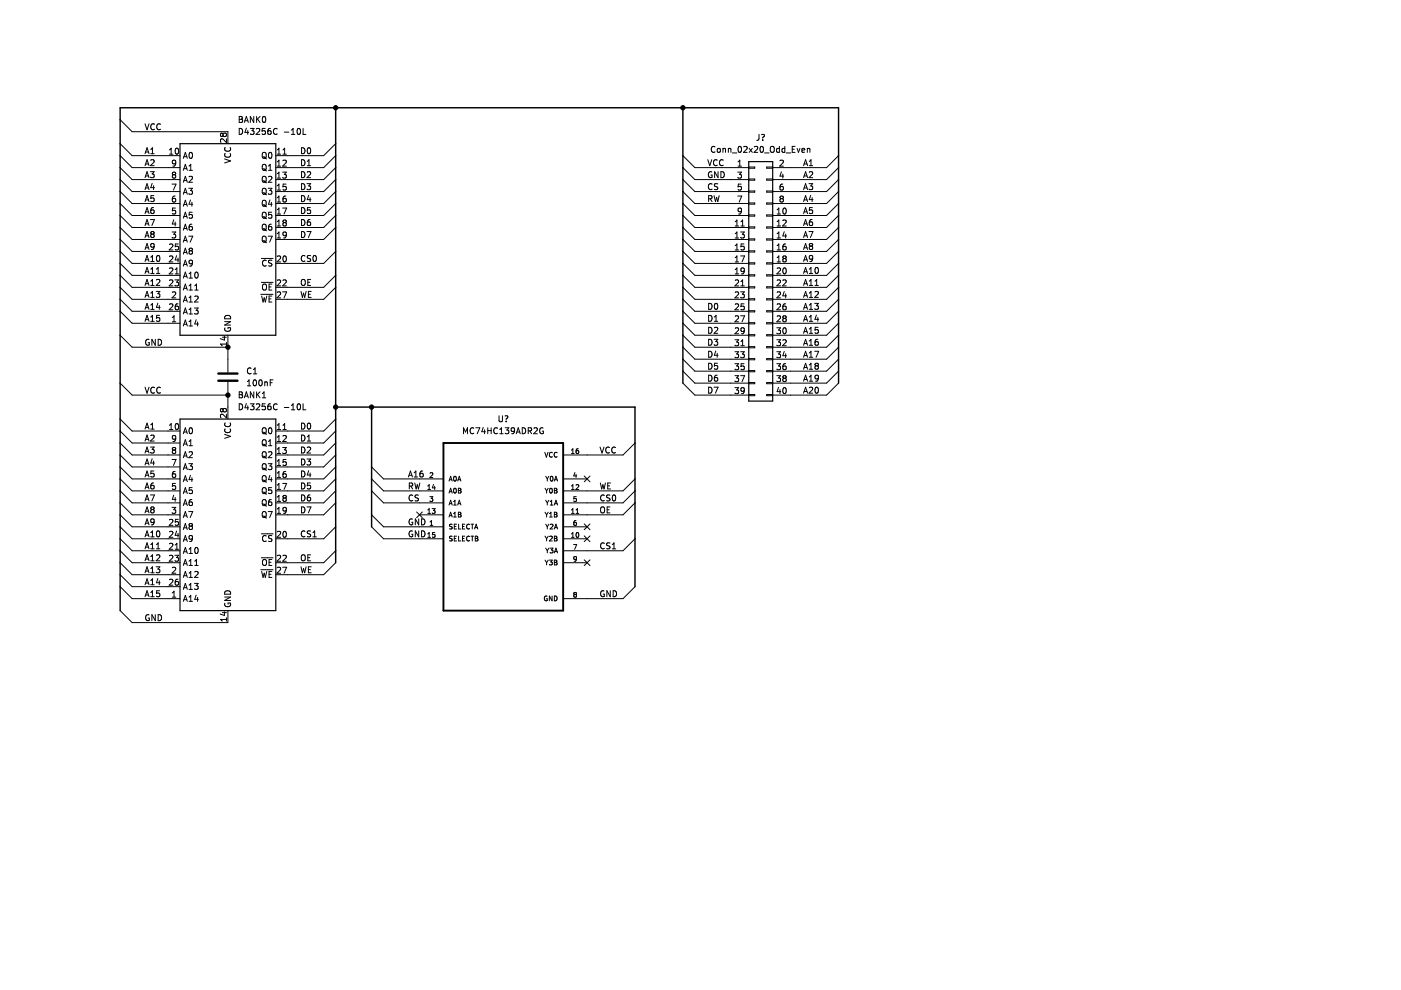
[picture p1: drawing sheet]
<svg xmlns="http://www.w3.org/2000/svg" width="297mm" height="210mm" viewBox="0 0 297 210" stroke-linecap="round" stroke-linejoin="round" font-family="sans-serif">
<path d="M.1 0h297v209.9h-297z" fill-rule="evenodd" fill="#fff" stroke="#fff" stroke-width=".21"/>
<path d="M46.3 79.2h4.1M46.3 80.7h4.1" fill="none" stroke="#000" stroke-width=".51"/>
<g fill="none" stroke="#000" stroke-width=".21">
<path d="M25.5 25.4l2.5 2.5h20.3v2.6M25.5 30.5l2.5 2.5h10.2M25.5 33l2.5 2.5h10.2M25.5 35.5l2.5 2.6h10.2M25.5 38.1l2.5 2.5h10.2M30.8 26.2l.4 1.3 .4-1.3M30.8 32.6l.4-1.3 .4 1.3M30.8 37.7l.4-1.3 .4 1.3M30.8 35.1l.4-1.2 .4 1.2M30.9 37.3h.6M30.9 39.8h.6M30.9 34.8h.6"/>
<path d="M30.9 32.2h.6M31.9 36.4h.8l-.4 .5 .3 .1v.5l-.2 .2-.5-.2M32 31.7l.3-.4v1.3M32 34l.4-.1 .3 .3-.8 .9h.8M32 32.6h.7M32.3 38.9l-.3 .9h.7M32.6 39.4v.8M32.7 26.4a.56 .56 0 0 0-.7 .5 .56 .56 0 0 0 .7 .5M34 26.4a.56 .56 0 0 0-.8 .5 .56 .56 0 0 0 .8 .5M35.9 32.7h.8M35.9 31.8l.4-.4v1.3M36.5 39h.8l-.5 1.3"/>
<path d="M36.8 37l-.3-.2 .3-.3 .3 .1 .2 .1-.3 .3M36.8 37l-.3 .3v.2l.3 .3 .3-.1 .2-.2v-.2l-.3-.3M36.8 37h.2M37.3 31.5l.1-.1a.68 .68 0 0 1 .5 .7 .68 .68 0 0 1-.5 .6l-.3-.5zM37.3 34.5l-.3 .2h-.3l-.1-.6 .4-.1 .3 .2-.1 .7-.2 .3h-.3M38.9 33.6l.4-1.3 .4 1.3M38.9 38.7l.4-1.3 .4 1.3M38.9 36.1l.4-1.3 .4 1.3M39 33.2h.6M39 38.3h.6M39 35.8h.6M40 39.9h.8l-.4 .5 .3 .1v.6l-.1 .1-.6-.1"/>
<path d="M40.1 35.2l.3-.4v1.3M40.1 37.5l.5-.1 .2 .3-.8 1h.8M40.1 36.1h.7M40.2 32.4l.2-.1a.68 .68 0 0 1 .4 .6 .68 .68 0 0 1-.4 .7l-.3-.5zM47.3 28.5l.2-.3h.3l.2 .3v.2l-.2 .3-.4-.1-.1-.2M47.3 28.5l-.3-.3-.3 .3v.2l.3 .3 .3-.3M47.3 28.5v.2M47.6 33.7l1.3 .4-1.3 .5M47.7 31.3a.56 .56 0 0 0 .6 .8 .56 .56 0 0 0 .5-.8M47.7 32.6a.56 .56 0 0 0 .6 .8 .56 .56 0 0 0 .5-.8M48 29.4v.8l-.9-.8-.4 .3 .2 .5M50.7 24.7h.4l.3 .2-.3 .4 .3 .1v.3l-.2 .3h-.5z"/>
<path d="M50.7 25.3h.4M50.7 27.2a.64 .64 0 0 1 .8 .7 .64 .64 0 0 1-.8 .6zM51.8 26l.4-1.3 .5 1.3M51.9 25.6h.6M52.2 27.2l-.3 .9h.8M52.5 27.7v.8M53.1 27.2h.8l-.5 .5 .4 .1v.6l-.2 .1-.5-.1M53.8 24.7v1.3l-.7-1.3v1.3M54.3 27.3l.5-.1 .3 .4-.8 .9h.8M54.4 24.7v1.3M54.6 25.2l.5 .8M55.1 24.7l-.7 .7"/>
<path d="M55.7 32.5l.2-.2a.43 .43 0 0 1 .5 .4v.5a.42 .42 0 0 1-.4 .4 .42 .42 0 0 1-.4-.4zM55.7 35l.2-.2a.43 .43 0 0 1 .5 .5v.4a.42 .42 0 0 1-.4 .4 .42 .42 0 0 1-.4-.4zM55.7 37.6l.2-.2a.43 .43 0 0 1 .5 .4v.4a.42 .42 0 0 1-.4 .5 .42 .42 0 0 1-.4-.5zM55.7 24.8l.2-.1a.68 .68 0 0 1 .5 .6 .68 .68 0 0 1-.5 .7l-.3-.5zM55.8 33.3l.7 .4M55.8 35.8l.7 .4M55.8 38.4l.7 .4M56.2 27.2h-.6v.6h.6v.6l-.2 .1-.4-.1M56.9 39.9h.7l-.4 .5 .4 .1v.6l-.2 .1-.5-.1M56.9 35.2l.4-.4v1.3M56.9 37.5l.5-.1 .2 .3-.7 1h.7M56.9 36.1h.7"/>
<path d="M57 32.4l.2-.1a.68 .68 0 0 1 .5 .6 .68 .68 0 0 1-.5 .7l-.3-.5zM57.4 27.2l-.4 .1-.2 .2v.8l.2 .2 .4-.1v-.6l-.4-.1-.2 .3M58.8 27.3a.56 .56 0 0 0-.8 .6 .56 .56 0 0 0 .8 .5M58.8 32.7h.7M58.8 31.8l.3-.4v1.3M58.8 34.3l.3-.3v1.2M58.8 36.9l.3-.4v1.3M58.8 39.4l.3-.4v1.3M58.8 35.2h.7M58.8 37.8h.7M59.9 36.5h.8l-.4 .5 .4 .1v.5l-.2 .2-.6-.2M60 34.1l.5-.1 .2 .3-.8 .9h.8"/>
<path d="M60 32.7h.7M60 31.8l.3-.4v1.3M60.3 28h.9M60.7 39h-.7v.6h.6l.1 .6-.2 .1-.5-.1M61.8 27.6l.3-.4v1.3M61.8 28.5h.7M63.1 27.3l.2-.1a.68 .68 0 0 1 .4 .7 .68 .68 0 0 1-.4 .6l-.3-.5zM63.9 36.4a.64 .64 0 0 1 .8 .6 .64 .64 0 0 1-.8 .7zM63.9 31.3a.64 .64 0 0 1 .8 .7 .64 .64 0 0 1-.8 .6zM63.9 33.9a.64 .64 0 0 1 .8 .6 .64 .64 0 0 1-.8 .6zM63.9 38.9a.64 .64 0 0 1 .8 .7 .64 .64 0 0 1-.8 .6zM64.3 27.2v1.3h.6"/>
<path d="M65.1 38.9h.8l-.5 .5 .4 .1v.6l-.2 .1-.5-.1M65.1 36.5l.5-.1 .3 .4-.8 .9h.8M65.1 34.2l.4-.3v1.2M65.1 35.1h.8M65.3 31.4l.1-.1a.68 .68 0 0 1 .5 .7 .68 .68 0 0 1-.5 .6l-.3-.5zM71.2 30.5l-2.6 2.5h-10.1M71.2 33l-2.6 2.5h-10.1M71.2 35.5l-2.6 2.6h-10.1M71.2 38.1l-2.6 2.5h-10.1M144.8 33l2.5 2.5h11.4M144.8 35.5l2.5 2.6h11.4M144.8 38.1l2.5 2.5h11.4"/>
<path d="M150.1 33.9l.4 1.2 .4-1.2M150.9 36.5a.58 .58 0 0 0-.7 .5 .58 .58 0 0 0 .8 .5v-.4h-.3M151 39.1a.56 .56 0 0 0-.8 .5 .56 .56 0 0 0 .8 .5M151.6 31.2a.56 .56 0 0 0-.8 .5 .56 .56 0 0 0 .8 .5M152.1 34a.56 .56 0 0 0-.8 .5 .56 .56 0 0 0 .8 .5M152.2 39l-.7 .1v.3l.6 .3 .1 .3-.3 .2-.4-.1M152.2 31.5h.3l.2 .2v.4l-.2 .2-.4-.2zM152.2 36.4v1.3l-.7-1.3v1.3M152.8 36.4a.64 .64 0 0 1 .8 .6 .64 .64 0 0 1-.8 .7zM153.3 31.6l.5-.1v.8M153.3 31.5v.8M153.3 34a.56 .56 0 0 0-.8 .5 .56 .56 0 0 0 .8 .5"/>
<path d="M154.4 31.6l.5-.1 .1 .8M154.4 31.5v.8M155.3 32.4h.9M156.4 36.5h.8l-.4 .5 .3 .1v.5l-.1 .2-.6-.2M156.5 35.2h.7M156.5 34.3l.3-.3v1.2M156.6 31.2l.2-.2a.68 .68 0 0 1 .4 .7 .68 .68 0 0 1-.4 .6l-.3-.5zM157.1 39h-.6v.6h.6v.6l-.1 .1-.5-.1M157.7 31.2l.5-.2 .2 .4-.8 .9h.8M158.7 35.4h1.3v.3h-1.3zM158.7 38h1.3v.2h-1.3zM158.8 31.5l.7 .8"/>
<path d="M159.5 31.5l-.7 .8M159.9 31.2l.5-.2 .3 .4-.8 .9h.8M160.9 28.5v1.1l-.5 .2M161.3 31.2l.1-.2a.68 .68 0 0 1 .5 .7 .68 .68 0 0 1-.5 .6l-.3-.5zM161.5 28.6l.4-.1a.43 .43 0 0 1-.2 .7v.1M161.7 29.6v.2M162.1 32.4h1M162.6 38h1.2v.2h-1.2zM162.6 35.4h1.2v.3h-1.2zM163.4 31.2l.2-.2a.43 .43 0 0 1 .6 .5v.4a.42 .42 0 0 1-.5 .4 .42 .42 0 0 1-.4-.4zM165.2 31.5h-.3l-.3 .2 .2 .5h.4M165.2 31v1.3"/>
<path d="M165.4 34.1l.5-.1 .2 .3-.8 .9h.8M165.7 36.4l-.3 .9h.8M166 39l-.4 .1-.2 .2v.8l.2 .2 .4-.1v-.6l-.4-.1-.2 .3M166 36.9v.9M166.4 31.5h-.4l-.2 .2 .1 .5h.5M166.4 31v1.3M166.7 32.4h1M168 31.6h.4M168.6 31h-.6v1.3h.6M169 31.5l.3 .8 .3-.8M170 31.9l.6-.1v-.3h-.4l-.2 .1 .1 .6h.5M170.4 37.7l.4-1.3 .4 1.3"/>
<path d="M170.4 35.1l.4-1.2 .4 1.2M170.5 37.3h.6M170.5 39.8h.6M170.5 34.8h.6M171.2 31.6l.5-.1v.8M171.2 31.5v.8M171.5 38.9h.8l-.4 .5 .3 .1v.6l-.1 .1-.6-.1M171.6 34.2l.3-.3v1.2M171.6 36.5l.5-.1 .2 .4-.8 .9h.8M171.6 35.1h.7M177.8 33l-2.6 2.5h-11.4M177.8 35.5l-2.6 2.6h-11.4"/>
<path d="M177.8 38.1l-2.6 2.5h-11.4M25.5 50.8l2.5 2.5h10.2M25.5 40.6l2.5 2.6h10.2M25.5 43.2l2.5 2.5h10.2M25.5 45.7l2.5 2.5h10.2M25.5 48.2l2.5 2.6h10.2M25.5 53.3l2.5 2.5h10.2M25.5 55.8l2.5 2.6h10.2M25.5 58.4l2.5 2.5h10.2M30.8 58l.4-1.3 .4 1.3M30.8 55.4l.4-1.2 .4 1.2M30.8 52.9l.4-1.3 .4 1.3"/>
<path d="M30.8 50.4l.4-1.3 .4 1.3M30.8 47.8l.4-1.2 .4 1.2M30.8 45.3l.4-1.3 .4 1.3M30.8 42.7l.4-1.2 .4 1.2M30.8 40.2l.4-1.3 .4 1.3M30.9 50h.6M30.9 42.4h.6M30.9 57.6h.6M30.9 55.1h.6M30.9 52.5h.6M30.9 47.5h.6M30.9 44.9h.6"/>
<path d="M31.9 46.6h.8l-.5 1.2M32 54.5l.3-.3v1.2M32 57.1l.3-.4v1.3M32 59.6l.3-.4v1.3M32 58h.7M32 55.4h.7M32.2 49.6l-.2-.2 .2-.3h.2l.3 .2-.3 .3M32.2 49.6l-.2 .3v.2l.2 .3 .4-.1 .1-.2-.1-.3-.2-.2M32.2 49.6h.2M32.6 44l-.4 .1-.2 .2v.7l.2 .3 .4-.1v-.6l-.4-.1-.2 .2M32.6 41.5h-.6v.6l.6-.1v.6l-.2 .1-.4-.1M32.7 52.2l-.3 .2h-.3l-.1-.6 .4-.2 .3 .3-.1 .7-.2 .2-.3 .1"/>
<path d="M33.2 57.1l.3-.4v1.3M33.2 59.4l.5-.2 .2 .4-.8 .9h.8M33.2 58h.7M33.3 54.3l.2-.1a.68 .68 0 0 1 .4 .6 .68 .68 0 0 1-.4 .6l-.3-.4zM35.9 54.4l.5-.1 .3 .3-.8 .9h.8M35.9 56.9l.5-.1 .3 .4-.8 .9h.8M35.9 51.8l.5-.1 .3 .4-.8 .9h.8M35.9 59.5l.5-.2 .3 .4-.8 .9h.8M36.5 49.2h.8l-.5 .5 .4 .1v.5l-.2 .2-.5-.2M36.8 46.6l-.3 .9h.8M37.1 59.3h.8l-.5 .5 .4 .1v.6l-.2 .1-.5-.1M37.1 41.6h-.3l-.2 .3-.1 .7 .3 .2 .4-.1-.1-.6h-.3l-.3 .2"/>
<path d="M37.1 47.1v.8M37.1 58.1h.8M37.1 57.2l.4-.4v1.3M37.2 44.1h-.6l-.1 .6h.6l.1 .6-.2 .1-.5-.1M37.4 54.2l-.3 .9h.8M37.7 54.7v.8M37.8 51.7h-.6l-.1 .6h.6l.1 .6-.2 .1-.5-.1M38.9 46.3l.4-1.3 .4 1.3M38.9 59l.4-1.3 .4 1.3M38.9 56.4l.4-1.2 .4 1.2M38.9 53.9l.4-1.3 .4 1.3M38.9 51.3l.4-1.2 .4 1.2"/>
<path d="M38.9 48.8l.4-1.3 .4 1.3M38.9 43.7l.4-1.2 .4 1.2M38.9 41.2l.4-1.3 .4 1.3M39 58.6h.6M39 56.1h.6M39 53.5h.6M39 51h.6M39 48.4h.6M39 45.9h.6M39 43.4h.6M39 40.8h.6M40 50.1h.9l-.6 1.2"/>
<path d="M40.1 58.1l.3-.4v1.3M40.1 59h.7M40.3 53.2l-.2-.3 .2-.3h.3l.2 .3-.2 .3M40.3 53.2l-.2 .2v.2l.2 .3h.3l.2-.3-.1-.3-.1-.1M40.3 53.2h.3M40.4 42.4l-.3 .9h.8M40.7 47.5l-.4 .1-.2 .2v.8l.2 .2 .4-.1v-.6l-.4-.1-.2 .3M40.7 42.9v.8M40.7 45h-.6v.6l.6-.1v.6l-.1 .2-.5-.2M40.8 55.7l-.2 .2h-.4l-.1-.6 .5-.1 .2 .2-.1 .7-.1 .3h-.4M41.4 57.8l.2-.1a.68 .68 0 0 1 .4 .6 .68 .68 0 0 1-.4 .7l-.3-.5zM55.4 54.8h2.5"/>
<path d="M55.4 59.9h2.5M55.7 40.1l.2-.2a.43 .43 0 0 1 .5 .4v.5a.42 .42 0 0 1-.4 .4 .42 .42 0 0 1-.4-.4zM55.7 42.6l.2-.1a.43 .43 0 0 1 .5 .4v.4a.42 .42 0 0 1-.4 .4 .42 .42 0 0 1-.4-.4zM55.7 45.2l.2-.2a.43 .43 0 0 1 .5 .4v.4a.42 .42 0 0 1-.4 .5 .42 .42 0 0 1-.4-.5zM55.7 47.7l.2-.2a.43 .43 0 0 1 .5 .5v.4a.42 .42 0 0 1-.4 .4 .42 .42 0 0 1-.4-.4zM55.7 50.3l.2-.2a.43 .43 0 0 1 .5 .4v.4a.42 .42 0 0 1-.4 .5 .42 .42 0 0 1-.4-.5zM55.8 40.9l.7 .4M55.8 43.4l.7 .5M55.8 46l.7 .4M55.8 48.5l.7 .4M55.8 51l.7 .5M56.4 55.3a.56 .56 0 0 0-.8 .5 .56 .56 0 0 0 .8 .5"/>
<path d="M56.9 50.1h.8l-.5 1.2M57.2 42.4l-.3 .9h.8M57.5 47.5l-.3 .1-.2 .2-.1 .8 .3 .2 .4-.1-.1-.6-.3-.1-.3 .3M57.5 42.9v.8M57.6 45h-.6l-.1 .6 .6-.1 .1 .6-.2 .2-.5-.2M57.6 55.2h-.4l-.3 .2 .1 .3 .6 .2v.4l-.7 .1M58.8 41.9l.3-.3v1.2M58.8 44.5l.3-.4v1.3M58.8 47l.3-.4v1.3M58.8 49.6l.3-.4v1.3M58.8 40.3h.7M58.8 42.8h.7"/>
<path d="M58.8 45.4h.7M58.8 47.9h.7M58.8 50.5h.7M58.8 54.4l.5-.1 .2 .3-.8 .9h.8M58.8 59.5l.5-.2 .2 .4-.8 .9h.8M59.9 44.1h.9l-.6 1.3M60 59.5l.5-.2 .2 .4-.8 .9h.8M60.1 54.4l.2-.1a.68 .68 0 0 1 .4 .6 .68 .68 0 0 1-.4 .6l-.3-.4zM60.2 47.2l-.2-.2 .2-.4h.3l.2 .3-.2 .3M60.2 47.2l-.2 .2v.4l.2 .1h.3l.2-.2v-.4l-.2-.1M60.2 47.2h.3M60.6 41.6h-.4l-.2 .3v.7l.2 .2 .5-.1-.1-.6h-.4l-.2 .2"/>
<path d="M60.7 49.7l-.2 .3-.4-.1-.1-.6 .5-.1 .2 .2v.8l-.2 .2-.4 .1M63.9 41.5a.64 .64 0 0 1 .8 .6 .64 .64 0 0 1-.8 .6zM63.9 46.6a.64 .64 0 0 1 .8 .6 .64 .64 0 0 1-.8 .6zM63.9 59.4l.3-.2a.43 .43 0 0 1 .5 .5v.4a.42 .42 0 0 1-.4 .4 .42 .42 0 0 1-.4-.4zM63.9 49.1a.64 .64 0 0 1 .8 .6 .64 .64 0 0 1-.8 .7zM63.9 44a.64 .64 0 0 1 .8 .6 .64 .64 0 0 1-.8 .7zM64.7 54.3a.56 .56 0 0 0-.8 .5 .56 .56 0 0 0 .8 .5M65.1 49.1h.8l-.5 1.3M65.3 59.9h.4M65.4 41.4l-.3 .9h.8M65.7 46.6h-.3l-.2 .3-.1 .7 .3 .2 .4-.1-.1-.6-.3-.1-.3 .3M65.7 41.9v.8"/>
<path d="M65.8 44h-.6l-.1 .6h.6l.1 .6-.2 .1-.5-.1M65.9 54.2l-.7 .1v.4l.5 .2 .2 .3-.3 .2h-.5M65.9 59.2h-.6v1.3h.6M66.5 54.3l.2-.1a.68 .68 0 0 1 .4 .6 .68 .68 0 0 1-.4 .6l-.3-.4zM71.2 40.6l-2.6 2.6h-10.1M71.2 43.2l-2.6 2.5h-10.1M71.2 45.7l-2.6 2.5h-10.1M71.2 48.2l-2.6 2.6h-10.1M71.2 53.3l-2.6 2.5h-10.1M71.2 58.4l-2.6 2.5h-10.1M144.8 40.6l2.5 2.6h11.4M144.8 43.2l2.5 2.5h11.4"/>
<path d="M144.8 45.7l2.5 2.5h11.4M144.8 48.2l2.5 2.6h11.4M144.8 53.3l2.5 2.5h11.4M144.8 55.8l2.5 2.6h11.4M144.8 58.4l2.5 2.5h11.4M144.8 50.8l2.5 2.5h11.4M150.2 42.1h.6l.1-.5-.7-.1v1.2M150.5 42.1l.5 .6M151.4 41.5l.3 1.2 .2-.9 .3 .9 .3-1.2M155.9 47.9h.7M155.9 50.5h.7M155.9 55.5h.7"/>
<path d="M155.9 58.1h.7M155.9 59.5l.5-.2 .2 .4-.8 .9h.8M155.9 53h.7M155.9 47l.3-.4v1.3M155.9 49.6l.3-.4v1.3M155.9 52.1l.3-.4v1.3M155.9 54.6l.3-.3v1.2M155.9 57.2l.3-.4v1.3M156.4 41.6h.9l-.6 1.2M157 49.2h.8l-.4 .5 .4 .1v.5l-.2 .2-.6-.2M157 54.3h.9l-.6 1.2M157.1 47.9h.7"/>
<path d="M157.1 47l.3-.4v1.3M157.1 59.7l.3-.4v1.3M157.2 44.7l-.2 .2-.4-.1-.1-.6 .5-.1 .2 .3-.1 .7-.1 .2-.4 .1M157.8 51.7h-.7v.6h.6l.1 .6-.2 .1-.5-.1M157.8 57.3l-.2 .3-.4-.1-.1-.6 .5-.1 .2 .2v.8l-.2 .2-.4 .1M158.7 43h1.3v.3h-1.3zM158.7 53.2h1.3v.2h-1.3zM158.7 40.5h1.3v.2h-1.3zM158.7 45.6h1.3v.2h-1.3zM158.7 48.1h1.3v.3h-1.3zM158.7 50.6h1.3v.3h-1.3zM158.7 55.7h1.3v.3h-1.3z"/>
<path d="M158.7 58.3h1.3v.2h-1.3zM162.6 43h1.2v.3h-1.2zM162.6 53.2h1.2v.2h-1.2zM162.6 58.3h1.2v.2h-1.2zM162.6 55.7h1.2v.3h-1.2zM162.6 50.6h1.2v.3h-1.2zM162.6 48.1h1.2v.3h-1.2zM162.6 45.6h1.2v.2h-1.2zM162.6 40.5h1.2v.2h-1.2zM164.8 45.4h.7M164.8 47.9h.7M164.8 50.5h.7"/>
<path d="M164.8 55.5h.7M164.8 56.9l.4-.1 .3 .4-.8 .9h.8M164.8 59.5l.4-.2 .3 .4-.8 .9h.8M164.8 53h.7M164.8 44.5l.3-.4v1.3M164.8 47l.3-.4v1.3M164.8 49.6l.3-.4v1.3M164.8 52.1l.3-.4v1.3M164.8 54.6l.3-.3v1.2M165.6 42.1l-.2 .3v.2l.2 .2h.3l.2-.2-.1-.4-.1-.1M165.6 42.1l-.2-.2 .2-.3h.3l.2 .2-.2 .3M165.6 42.1h.3"/>
<path d="M166 46.8l.5-.2 .2 .4-.8 .9h.8M166 59.5l.5-.2 .2 .4-.8 .9h.8M166.1 44.2l.2-.1a.68 .68 0 0 1 .4 .6 .68 .68 0 0 1-.4 .7l-.3-.5zM166.1 56.9l.2-.1a.68 .68 0 0 1 .4 .6 .68 .68 0 0 1-.4 .7l-.3-.5zM166.2 54.8h.3M166.2 54.8l-.2-.2 .2-.3h.3l.2 .2-.2 .3M166.2 54.8l-.2 .3v.3l.2 .1h.3l.2-.2-.1-.4-.1-.1M166.3 49.1l-.3 .9h.8M166.6 51.7l-.4 .1-.2 .2v.8l.2 .2 .4-.1v-.6l-.4-.1-.2 .3M166.6 49.6v.9M170.4 42.7l.4-1.2 .4 1.2M170.4 40.2l.4-1.3 .4 1.3"/>
<path d="M170.4 58l.4-1.3 .4 1.3M170.4 55.4l.4-1.2 .4 1.2M170.4 52.9l.4-1.3 .4 1.3M170.4 50.4l.4-1.3 .4 1.3M170.4 47.8l.4-1.2 .4 1.2M170.4 45.3l.4-1.3 .4 1.3M170.5 50h.6M170.5 42.4h.6M170.5 57.6h.6M170.5 55.1h.6M170.5 52.5h.6M170.5 47.5h.6"/>
<path d="M170.5 44.9h.6M171.5 49.1h.9l-.6 1.3M171.6 57.1l.3-.4v1.3M171.6 59.6l.3-.4v1.3M171.6 58h.7M171.8 52.2l-.2 .2v.3l.2 .2h.3l.2-.2-.1-.4-.1-.1M171.8 52.2l-.2-.3 .2-.3h.3l.2 .3-.2 .3M171.8 52.2h.3M171.9 41.4l-.3 .9h.8M172.2 46.6h-.4l-.2 .3v.7l.2 .2 .4-.1v-.6l-.4-.1-.2 .3M172.2 41.9v.8M172.2 44h-.6v.6h.6v.6l-.1 .1-.5-.1"/>
<path d="M172.3 54.7l-.2 .3-.4-.1-.1-.6 .5-.1 .2 .2-.1 .7-.1 .3h-.4M172.8 59.6l.4-.4v1.3M172.9 56.8l.2-.1a.68 .68 0 0 1 .4 .6 .68 .68 0 0 1-.4 .7l-.3-.5zM177.8 40.6l-2.6 2.6h-11.4M177.8 43.2l-2.6 2.5h-11.4M177.8 45.7l-2.6 2.5h-11.4M177.8 48.2l-2.6 2.6h-11.4M177.8 53.3l-2.6 2.5h-11.4M177.8 55.8l-2.6 2.6h-11.4M177.8 58.4l-2.6 2.5h-11.4M177.8 50.8l-2.6 2.5h-11.4M25.5 66l2.5 2.5h10.2"/>
<path d="M25.5 60.9l2.5 2.6h10.2M25.5 63.5l2.5 2.5h10.2M25.5 71.1l2.5 2.5h20.3M30.8 68.1l.4-1.2 .4 1.2M30.8 65.6l.4-1.3 .4 1.3M30.8 63.1l.4-1.3 .4 1.3M30.8 60.5l.4-1.3 .4 1.3M30.9 62.7h.6M30.9 67.8h.6M30.9 65.2h.6M30.9 60.2h.6M31.6 72a.58 .58 0 0 0-.7 .6 .58 .58 0 0 0 .8 .5v-.4h-.3"/>
<path d="M32 67.2l.3-.3v1.2M32 62.1l.3-.3v1.3M32 64.7l.3-.4v1.3M32 68.1h.7M32 65.6h.7M32 63.1h.7M32 60.5h.7M32.9 71.9v1.3l-.7-1.3v1.3M33.1 61.8h.8l-.4 .5 .3 .1v.5l-.1 .2-.6-.2M33.5 64.3l-.3 .9h.8M33.5 71.9a.64 .64 0 0 1 .8 .7 .64 .64 0 0 1-.8 .6zM33.8 64.7v.9"/>
<path d="M33.8 66.9h-.6v.6l.6-.1v.6l-.1 .1-.5-.1M35.9 64.5l.5-.1 .3 .4-.8 .9h.8M36.5 68.2h.8M36.5 67.3l.4-.3v1.2M36.5 62l.5-.1 .3 .3-.8 .9h.8M37.7 64.4l-.3 .1-.2 .2-.1 .7 .3 .3 .4-.1-.1-.6-.3-.1-.3 .2M38.9 69.1l.4-1.3 .4 1.3M38.9 64l.4-1.2 .4 1.2M38.9 61.5l.4-1.3 .4 1.3M38.9 66.6l.4-1.3 .4 1.3M39 68.8h.6M39 63.7h.6"/>
<path d="M39 61.1h.6M39 66.2h.6M40.1 69.1h.7M40.1 60.6l.3-.4v1.3M40.1 63.1l.3-.3v1.2M40.1 65.7l.3-.4v1.3M40.1 68.2l.3-.4v1.3M40.1 64h.7M40.1 61.5h.7M40.1 66.6h.7M41.2 65.3h.8l-.4 .5 .4 .1v.6l-.2 .1-.6-.1M41.3 62.9l.5-.1 .2 .3-.8 .9h.8"/>
<path d="M41.3 61.5h.7M41.3 60.6l.4-.4v1.3M41.6 67.8l-.3 .9h.8M41.9 68.3v.8M47.2 71.5h.8M47.6 71.3v.8l-.9-.3M47.6 68.2h1.3l-1.3 .7h1.3M47.7 69.5a.58 .58 0 0 0 .6 .8 .58 .58 0 0 0 .5-.8h-.4v.2M47.8 67a.66 .66 0 0 1 .8-.1 .66 .66 0 0 1 .3 .7h-1.3zM48 72.6v.7M48 73h-1.3l.4 .3M48.3 71.1v7.8"/>
<path d="M53.2 78.1a.56 .56 0 0 0-.8 .5 .56 .56 0 0 0 .8 .5M53.7 79.3h.7M53.7 78.4l.4-.4v1.3M55.3 62.4h2.6M55.5 62.8l.3 1.2 .2-.9 .3 .9 .3-1.2M55.7 60.4l.3-.2a.43 .43 0 0 1 .5 .5v.4a.42 .42 0 0 1-.4 .4 .42 .42 0 0 1-.4-.4zM57 60.8h.5M57 63.4h.5M57.6 62.8h-.6v1.2h.6M57.6 60.2h-.6v1.3h.6M58.8 62l.5-.1 .2 .3-.8 .9h.8M59.9 61.9h.9l-.6 1.2"/>
<path d="M63.8 61.8l.3 1.3 .3-1 .2 1 .3-1.3M65.4 62.4h.4M66 61.8h-.6v1.3h.6M71.2 60.9l-2.6 2.6h-10.1M144.8 66l2.5 2.5h11.4M144.8 60.9l2.5 2.6h11.4M144.8 63.5l2.5 2.5h11.4M144.8 68.5l2.5 2.6h11.4M144.8 71.1l2.5 2.5h11.4M144.8 73.6l2.5 2.6h11.4M144.8 76.2l2.5 2.5h11.4M144.8 78.7l2.5 2.5h11.4"/>
<path d="M150.2 69.4a.64 .64 0 0 1 .8 .6 .64 .64 0 0 1-.8 .7zM150.2 74.5a.64 .64 0 0 1 .8 .6 .64 .64 0 0 1-.8 .6zM150.2 64.3a.64 .64 0 0 1 .8 .7 .64 .64 0 0 1-.8 .6zM150.2 66.9a.64 .64 0 0 1 .8 .6 .64 .64 0 0 1-.8 .6zM150.2 71.9a.64 .64 0 0 1 .8 .7 .64 .64 0 0 1-.8 .6zM150.2 77a.64 .64 0 0 1 .8 .7 .64 .64 0 0 1-.8 .6zM150.2 79.6a.64 .64 0 0 1 .8 .6 .64 .64 0 0 1-.8 .6zM151.4 71.9h.8l-.4 .5 .3 .1v.6l-.2 .1-.5-.1M151.5 69.5l.4-.1 .3 .4-.8 .9h.8M151.5 67.2l.3-.3v1.2M151.5 68.1h.7M151.6 64.4l.2-.1a.68 .68 0 0 1 .4 .7 .68 .68 0 0 1-.4 .6l-.3-.5z"/>
<path d="M151.8 74.4l-.3 .9h.7M152.1 79.6h-.4l-.2 .3v.7l.2 .2 .4-.1v-.6l-.4-.1-.2 .3M152.1 74.9v.8M152.1 77h-.6v.6h.6v.6l-.2 .1-.4-.1M155.8 79.7h.8l-.4 .4 .3 .2v.5l-.1 .1-.6-.1M155.8 74.6h.8l-.4 .5 .3 .1v.5l-.1 .1-.6-.1M155.8 72h.8l-.4 .5 .3 .1v.6l-.1 .1-.6-.1M155.8 77.1h.8l-.4 .5 .3 .1v.6l-.1 .1-.6-.1M155.9 69.6l.5-.1 .2 .4-.8 .9h.8M155.9 67.1l.5-.1 .2 .3-.8 .9h.8M155.9 62l.5-.1 .2 .3-.8 .9h.8M155.9 64.5l.5-.1 .2 .4-.8 .9h.8"/>
<path d="M157 61.9h.8l-.4 .5 .4 .1v.5l-.2 .1-.6-.1M157 74.6h.8l-.4 .5 .4 .1v.5l-.2 .1-.6-.1M157 67h.9l-.6 1.2M157 79.7h.9l-.6 1.2M157.1 60.6h.7M157.1 72.4l.3-.4v1.3M157.1 73.3h.7M157.8 64.4h-.7v.6h.6l.1 .6-.2 .1-.5-.1M157.8 77.1h-.7v.6h.6l.1 .6-.2 .1-.5-.1M157.8 70l-.2 .3-.4-.1-.1-.6 .5-.1 .2 .2v.8l-.2 .2-.4 .1M158.7 68.4h1.3v.3h-1.3zM158.7 60.8h1.3v.3h-1.3z"/>
<path d="M158.7 63.3h1.3v.3h-1.3zM158.7 65.9h1.3v.2h-1.3zM158.7 71h1.3v.2h-1.3zM158.7 73.5h1.3v.2h-1.3zM158.7 76h1.3v.3h-1.3zM158.7 78.6h1.3v.2h-1.3zM162.6 68.4h1.2v.3h-1.2zM162.6 78.6h1.2v.2h-1.2zM162.6 76h1.2v.3h-1.2zM162.6 73.5h1.2v.2h-1.2zM162.6 71h1.2v.2h-1.2zM162.6 65.9h1.2v.2h-1.2z"/>
<path d="M162.6 63.3h1.2v.3h-1.2zM162.6 60.8h1.2v.3h-1.2zM164.7 79.7h.8l-.4 .4 .3 .2v.5l-.2 .1-.5-.1M164.7 69.5h.8l-.4 .5 .3 .1v.5l-.2 .2-.5-.2M164.7 72h.8l-.4 .5 .3 .1v.6l-.2 .1-.5-.1M164.7 74.6h.8l-.4 .5 .3 .1v.5l-.2 .1-.5-.1M164.7 77.1h.8l-.4 .5 .3 .1v.6l-.2 .1-.5-.1M164.8 67.1l.4-.1 .3 .3-.8 .9h.8M164.8 62l.4-.1 .3 .3-.8 .9h.8M164.8 64.5l.4-.1 .3 .4-.8 .9h.8M166 72.2l.5-.2 .2 .4-.8 .9h.8M166.1 69.6l.2-.1a.68 .68 0 0 1 .4 .6 .68 .68 0 0 1-.4 .7l-.3-.5z"/>
<path d="M166.2 67.5l-.2 .2v.4l.2 .1h.3l.2-.2-.1-.4-.1-.1M166.2 67.5l-.2-.2 .2-.3h.3l.2 .2-.2 .3M166.2 67.5h.3M166.3 61.8l-.3 .9h.8M166.3 74.5l-.3 .9h.8M166.6 64.4l-.4 .1-.2 .2v.7l.2 .3 .4-.1v-.6l-.4-.1-.2 .2M166.6 77.1l-.4 .1-.2 .2v.7l.2 .3 .4-.1v-.6l-.4-.1-.2 .2M166.6 62.3v.8M166.6 75v.8M170.4 73.2l.4-1.3 .4 1.3M170.4 70.7l.4-1.3 .4 1.3M170.4 68.1l.4-1.2 .4 1.2"/>
<path d="M170.4 78.3l.4-1.3 .4 1.3M170.4 75.7l.4-1.2 .4 1.2M170.4 65.6l.4-1.3 .4 1.3M170.4 63.1l.4-1.3 .4 1.3M170.4 60.5l.4-1.3 .4 1.3M170.5 62.7h.6M170.5 70.3h.6M170.5 72.8h.6M170.5 67.8h.6M170.5 77.9h.6M170.5 75.4h.6M170.5 65.2h.6"/>
<path d="M170.5 60.2h.6M171.6 78.3h.7M171.6 75.7h.7M171.6 73.2h.7M171.6 70.7h.7M171.6 68.1h.7M171.6 65.6h.7M171.6 62.1l.3-.3v1.3M171.6 64.7l.3-.4v1.3M171.6 67.2l.3-.3v1.2M171.6 69.8l.3-.4v1.3M171.6 72.3l.3-.4v1.3"/>
<path d="M171.6 74.8l.3-.3v1.2M171.6 77.4l.3-.4v1.3M171.6 79.9l.3-.3v1.2M171.6 63.1h.7M171.6 60.5h.7M172.7 64.3h.8l-.4 .5 .4 .1v.6l-.2 .1-.6-.1M172.7 74.5h.9l-.6 1.2M172.8 61.9l.5-.1 .2 .3-.8 1h.8M172.8 60.5h.7M173 77.6l-.2-.3 .2-.3h.3l.2 .3-.2 .3M173 77.6l-.2 .2 .1 .4 .1 .1h.3l.2-.3v-.3l-.2-.1M173 77.6h.3"/>
<path d="M173.1 66.8l-.3 .9h.8M173.4 71.9l-.4 .1-.1 .2-.1 .8 .2 .2 .5-.1-.1-.6-.4-.1-.2 .3M173.4 67.3v.8M173.5 69.4h-.6l-.1 .6 .6-.1 .1 .6-.2 .2-.5-.2M177.8 66l-2.6 2.5h-11.4M177.8 60.9l-2.6 2.6h-11.4M177.8 63.5l-2.6 2.5h-11.4M177.8 68.5l-2.6 2.6h-11.4M177.8 71.1l-2.6 2.5h-11.4M177.8 73.6l-2.6 2.6h-11.4M177.8 76.2l-2.6 2.5h-11.4M177.8 78.7l-2.6 2.5h-11.4"/>
<path d="M25.5 81.2l2.5 2.6h20.3M25.5 88.8l2.5 2.6h10.2M25.5 91.4l2.5 2.5h10.2M25.5 93.9l2.5 2.6h10.2M25.5 96.5l2.5 2.5h10.2M25.5 99l2.5 2.5h10.2M30.8 93.5l.4-1.3 .4 1.3M30.8 91l.4-1.3 .4 1.3M30.8 96.1l.4-1.3 .4 1.3M30.8 98.6l.4-1.3 .4 1.3M30.8 82.1l.4 1.3 .4-1.3M30.9 93.2h.6"/>
<path d="M30.9 90.6h.6M30.9 95.7h.6M30.9 98.2h.6M31.9 94.8h.8l-.4 .5 .3 .1v.5l-.2 .2-.5-.2M32 91h.7M32 90.1l.3-.4v1.3M32 92.4l.4-.2 .3 .4-.8 .9h.8M32.3 97.3l-.3 .9h.7M32.6 97.7v.9M32.6 99.9h-.6v.6l.6-.1v.6l-.2 .1-.4-.1M32.7 82.2a.56 .56 0 0 0-.7 .5 .56 .56 0 0 0 .7 .5M34 82.2a.56 .56 0 0 0-.8 .5 .56 .56 0 0 0 .8 .5"/>
<path d="M35.9 90.2l.4-.4v1.3M35.9 91.1h.8M36.5 97.4h.8l-.5 1.3M36.8 95.4l-.3 .3v.2l.3 .3 .3-.1 .2-.2v-.2l-.3-.3M36.8 95.4l-.3-.2 .3-.3h.3l.2 .2-.3 .3M36.8 95.4h.2M37.1 100h-.3l-.2 .3-.1 .7 .3 .2 .4-.1-.1-.6-.3-.1-.3 .3M37.3 89.9l.1-.1a.68 .68 0 0 1 .5 .6 .68 .68 0 0 1-.5 .7l-.3-.5zM37.3 92.9l-.3 .2h-.3l-.1-.6 .4-.2 .3 .3-.1 .7-.2 .3h-.3M38.9 92l.4-1.3 .4 1.3M38.9 99.6l.4-1.3 .4 1.3M38.9 97l.4-1.2 .4 1.2"/>
<path d="M38.9 94.5l.4-1.3 .4 1.3M39 91.6h.6M39 99.2h.6M39 96.7h.6M39 94.1h.6M40 98.3h.8l-.4 .5 .3 .1v.6l-.1 .1-.6-.1M40.1 95.9l.5-.1 .2 .3-.8 .9h.8M40.1 93.6l.3-.4v1.3M40.1 94.5h.7M40.2 90.8l.2-.1a.68 .68 0 0 1 .4 .6 .68 .68 0 0 1-.4 .7l-.3-.5zM47.3 86.9l-.3-.3-.3 .3v.2l.3 .2 .3-.2M47.3 86.9l.2-.3h.3l.2 .3v.2l-.2 .2h-.4l-.1-.2"/>
<path d="M47.3 86.9v.2M47.6 92.1l1.3 .4-1.3 .4M47.7 89.7a.56 .56 0 0 0 .6 .8 .56 .56 0 0 0 .5-.8M47.7 90.9a.56 .56 0 0 0 .6 .8 .56 .56 0 0 0 .5-.8M48 87.8v.8l-.9-.8-.4 .3 .2 .4M48.3 81v7.8M50.7 83.1h.4l.3 .2-.3 .4 .3 .1v.3l-.2 .2h-.5zM50.7 83.7h.4M50.7 85.6a.64 .64 0 0 1 .8 .7 .64 .64 0 0 1-.8 .6zM51.8 84.3l.4-1.2 .5 1.2M51.9 84h.6M52.2 85.6l-.3 .9h.8"/>
<path d="M52.4 81.8h.8M52.4 80.9l.4-.4v1.3M52.5 86v.9M53.1 85.6h.8l-.5 .5 .4 .1v.6l-.2 .1-.5-.1M53.8 80.7l.2-.2a.68 .68 0 0 1 .4 .7 .68 .68 0 0 1-.4 .6l-.3-.5zM53.8 83.1v1.2l-.7-1.2v1.2M54.3 85.7l.5-.1 .3 .4-.8 .9h.8M54.4 83.1v1.2M54.6 83.6l.5 .7M55 80.7l.2-.2a.68 .68 0 0 1 .4 .7 .68 .68 0 0 1-.4 .6l-.3-.5zM55.1 83.1l-.7 .7M55.6 83.4l.4-.3v1.2"/>
<path d="M55.6 84.3h.7M55.7 90.9l.2-.2a.43 .43 0 0 1 .5 .4v.4a.42 .42 0 0 1-.4 .5 .42 .42 0 0 1-.4-.5zM55.7 93.4l.2-.2a.43 .43 0 0 1 .5 .5v.4a.42 .42 0 0 1-.4 .4 .42 .42 0 0 1-.4-.4zM55.7 96l.2-.2a.43 .43 0 0 1 .5 .4v.4a.42 .42 0 0 1-.4 .5 .42 .42 0 0 1-.4-.5zM55.7 98.5l.2-.2a.43 .43 0 0 1 .5 .4v.5a.42 .42 0 0 1-.4 .4 .42 .42 0 0 1-.4-.4zM55.8 91.7l.7 .4M55.8 94.2l.7 .4M55.8 96.7l.7 .5M55.8 99.3l.7 .4M56.1 81v.8M56.1 81.1l.5-.1 .1 .8M56.2 85.6h-.6v.6h.6v.6l-.2 .1-.4-.1"/>
<path d="M56.9 98.3h.7l-.4 .5 .4 .1v.6l-.2 .1-.5-.1M56.9 93.6l.4-.4v1.3M56.9 95.9l.5-.1 .2 .3-.7 .9h.7M56.9 94.5h.7M57 90.8l.2-.1a.68 .68 0 0 1 .5 .6 .68 .68 0 0 1-.5 .7l-.3-.5zM57.3 81.1h.4M57.4 85.6l-.4 .1-.2 .2v.7l.2 .3 .4-.1v-.6l-.4-.1-.2 .2M57.9 80.5h-.6v1.3M58.8 85.7a.56 .56 0 0 0-.8 .6 .56 .56 0 0 0 .8 .5M58.8 90.2l.3-.4v1.3M58.8 92.7l.3-.4v1.3M58.8 95.2l.3-.3v1.3"/>
<path d="M58.8 97.8l.3-.4v1.3M58.8 91.1h.7M58.8 93.6h.7M58.8 96.2h.7M58.8 98.7h.7M59.9 94.9h.8l-.4 .5 .4 .1v.5l-.2 .2-.6-.2M60 90.2l.3-.4v1.3M60 92.5l.5-.2 .2 .4-.8 .9h.8M60 91.1h.7M60.3 86.4h.9M60.6 100h-.4l-.2 .3v.7l.2 .2 .5-.1-.1-.6-.4-.1-.2 .3M60.7 97.4h-.7v.6h.6l.1 .6-.2 .1-.5-.1"/>
<path d="M61.8 86l.3-.4v1.3M61.8 86.9h.7M63.1 85.7l.2-.1a.68 .68 0 0 1 .4 .7 .68 .68 0 0 1-.4 .6l-.3-.5zM63.9 92.2a.64 .64 0 0 1 .8 .7 .64 .64 0 0 1-.8 .6zM63.9 97.3a.64 .64 0 0 1 .8 .7 .64 .64 0 0 1-.8 .6zM63.9 89.7a.64 .64 0 0 1 .8 .6 .64 .64 0 0 1-.8 .7zM63.9 94.8a.64 .64 0 0 1 .8 .6 .64 .64 0 0 1-.8 .7zM63.9 99.9a.64 .64 0 0 1 .8 .6 .64 .64 0 0 1-.8 .6zM64.3 85.6v1.3h.6M65.1 97.3h.8l-.5 .5 .4 .1v.6l-.2 .1-.5-.1M65.1 94.9l.5-.1 .3 .3-.8 1h.8M65.1 93.5h.8"/>
<path d="M65.1 92.6l.4-.4v1.3M65.3 89.8l.1-.1a.68 .68 0 0 1 .5 .6 .68 .68 0 0 1-.5 .7l-.3-.5zM65.4 99.8l-.3 .9h.8M71.2 88.8l-2.6 2.6h-10.1M71.2 91.4l-2.6 2.5h-10.1M71.2 93.9l-2.6 2.6h-10.1M71.2 96.5l-2.6 2.5h-10.1M71.2 99l-2.6 2.5h-10.1M78.8 99l2.5 2.5h12.7M89.6 99.9h-.3l-.2 .3-.1 .7 .3 .2 .4-.1-.1-.6-.3-.1-.3 .3M98.3 92v-1.3l.4 .9 .4-.9v1.3M100.5 90.8a.56 .56 0 0 0-.8 .5 .56 .56 0 0 0 .8 .5"/>
<path d="M100.9 90.7h.8l-.5 1.3M102.4 90.6l-.3 .9h.8M102.7 91.1v.9M103.4 90.7v1.3M103.4 91.3h.7M104.1 90.7v1.3M105.5 90.8a.56 .56 0 0 0-.8 .5 .56 .56 0 0 0 .8 .5M105.8 88.2v1l.2 .2h.3l.2-.2v-1M106 92h.7M106 91.1l.3-.4v1.3M107.1 88.2h.4a.43 .43 0 0 1-.2 .7M107.1 90.7h.8l-.4 .5 .3 .1v.5l-.2 .2-.5-.2"/>
<path d="M107.3 89.3v.1M109.1 91.2l-.2 .3-.4-.1-.1-.6 .5-.1 .2 .2-.1 .8-.1 .2-.4 .1M109.5 92l.4-1.3 .4 1.3M109.6 91.6h.6M110.7 90.7a.64 .64 0 0 1 .8 .6 .64 .64 0 0 1-.8 .7zM112 91.4l.6-.1 .1-.5-.7-.1v1.3M112.3 91.4l.4 .6M113.2 90.8l.5-.1 .2 .4-.8 .9h.8M115.1 90.8a.58 .58 0 0 0-.7 .5 .58 .58 0 0 0 .8 .5v-.4h-.2M115.5 95.9l.3 1 .4-1M117.1 96a.45 .45 0 0 0-.6 .4 .45 .45 0 0 0 .6 .4M118.1 96a.45 .45 0 0 0-.6 .4 .45 .45 0 0 0 .6 .4"/>
<path d="M121.2 95.4l.3-.3v1.1M121.2 96.2h.5M122.6 95.1l-.4 .3-.1 .6 .2 .2 .4-.1-.1-.5-.3-.1-.2 .2M127.2 94.8l.4 1.3 .5-1.3M129.2 94.9a.56 .56 0 0 0-.8 .5 .56 .56 0 0 0 .8 .5M130.5 94.9a.56 .56 0 0 0-.8 .5 .56 .56 0 0 0 .8 .5M134.6 93.9l-2.5 2.6h-12.7M144.8 81.2l2.5 2.6h11.4M150.2 82.1a.64 .64 0 0 1 .8 .6 .64 .64 0 0 1-.8 .7zM151.4 82.1h.8l-.5 1.3M155.8 82.2h.8l-.4 .5 .3 .1v.5l-.1 .2-.6-.2M157.8 82.7l-.2 .3-.4-.1-.1-.6 .5-.1 .2 .2v.8l-.2 .2-.4 .1"/>
<path d="M158.7 81.1h1.3v.3h-1.3zM158.7 83.6h1.3v.3h-1.3zM162.6 83.6h1.2v.3h-1.2zM162.6 81.1h1.2v.3h-1.2zM165.1 82.1l-.3 .9h.7M165.4 82.6v.9M166.1 82.3l.2-.1a.68 .68 0 0 1 .4 .6 .68 .68 0 0 1-.4 .7l-.3-.5zM166.2 80.2l-.2 .2v.4l.2 .1h.3l.2-.2-.1-.4-.1-.1M166.2 80.2l-.2-.2 .2-.3h.3l.2 .2-.2 .3M166.2 80.2h.3M170.4 83.4l.4-1.3 .4 1.3M170.4 80.8l.4-1.2 .4 1.2"/>
<path d="M170.5 83h.6M170.5 80.5h.6M171.6 82.2l.5-.1 .2 .4-.8 .9h.8M171.6 80.8h.7M172.9 82.2l.2-.1a.68 .68 0 0 1 .4 .6 .68 .68 0 0 1-.4 .7l-.3-.5zM173.5 80.1l-.2 .2h-.4v-.6l.4-.1 .2 .2v.7l-.2 .3h-.4M177.8 81.2l-2.6 2.6h-11.4M25.5 101.5l2.5 2.6h10.2M25.5 104.1l2.5 2.5h10.2M25.5 106.6l2.5 2.6h10.2M25.5 119.3l2.5 2.6h10.2M25.5 111.7l2.5 2.5h10.2"/>
<path d="M25.5 114.2l2.5 2.6h10.2M25.5 116.8l2.5 2.5h10.2M25.5 109.2l2.5 2.5h10.2M30.8 116.4l.4-1.3 .4 1.3M30.8 118.9l.4-1.3 .4 1.3M30.8 108.7l.4-1.2 .4 1.2M30.8 106.2l.4-1.3 .4 1.3M30.8 103.7l.4-1.3 .4 1.3M30.8 101.1l.4-1.2 .4 1.2M30.8 111.3l.4-1.3 .4 1.3M30.8 113.8l.4-1.2 .4 1.2M30.9 113.5h.6"/>
<path d="M30.9 100.8h.6M30.9 108.4h.6M30.9 105.8h.6M30.9 103.3h.6M30.9 110.9h.6M30.9 116h.6M30.9 118.5h.6M31.9 104.9h.8l-.5 1.3M32 112.9l.3-.3v1.2M32 115.5l.3-.4v1.3M32 118l.3-.4v1.3M32 113.8h.7"/>
<path d="M32 116.4h.7M32 118.9h.7M32.2 108l-.2-.2 .2-.3h.4l.1 .2-.3 .3M32.2 108l-.2 .3v.2l.2 .2h.2l.3-.2-.1-.4-.2-.1M32.2 108h.2M32.6 102.4l-.4 .1-.2 .2v.7l.2 .3 .4-.1v-.7h-.4l-.2 .2M32.7 110.6l-.3 .2-.3-.1-.1-.6 .4-.1 .3 .3-.1 .7-.2 .2-.3 .1M33.2 115.5l.3-.4v1.3M33.2 116.4h.7M33.2 117.8l.5-.2 .2 .4-.8 .9h.8M33.3 112.7l.2-.1a.68 .68 0 0 1 .4 .6 .68 .68 0 0 1-.4 .6l-.3-.5zM35.9 110.2l.5-.1 .3 .4-.8 .9h.8"/>
<path d="M35.9 112.8l.5-.1 .3 .3-.8 .9h.8M35.9 115.3l.5-.1 .3 .4-.8 .9h.8M35.9 117.8l.5-.1 .3 .4-.8 .9h.8M36.5 107.6h.8l-.5 .5 .4 .1v.5l-.2 .1-.5-.1M36.8 105l-.3 .9h.8M37.1 117.7h.8l-.5 .5 .4 .1v.6l-.2 .1-.5-.1M37.1 105.5v.8M37.1 115.6l.4-.4v1.3M37.1 116.5h.8M37.2 102.5h-.6l-.1 .6 .6-.1 .1 .6-.2 .2-.5-.2M37.4 112.6l-.3 .9h.8M37.7 113.1v.8"/>
<path d="M37.8 110.1h-.6l-.1 .6h.6l.1 .6-.2 .1-.5-.1M38.9 117.3l.4-1.2 .4 1.2M38.9 119.9l.4-1.3 .4 1.3M38.9 114.8l.4-1.3 .4 1.3M38.9 112.3l.4-1.3 .4 1.3M38.9 109.7l.4-1.2 .4 1.2M38.9 107.2l.4-1.3 .4 1.3M38.9 104.7l.4-1.3 .4 1.3M38.9 102.1l.4-1.3 .4 1.3M39 117h.6M39 119.5h.6M39 114.4h.6"/>
<path d="M39 111.9h.6M39 109.4h.6M39 106.8h.6M39 104.3h.6M39 101.8h.6M40 108.5h.9l-.6 1.2M40.1 116.4l.3-.3v1.2M40.1 119l.3-.4v1.3M40.1 117.3h.7M40.1 119.9h.7M40.3 111.5l-.2-.2 .2-.3 .4 .1 .1 .1-.2 .3M40.3 111.5l-.2 .3v.2l.2 .3 .4-.1 .1-.2-.1-.3-.1-.2"/>
<path d="M40.3 111.5h.3M40.4 100.8l-.3 .9h.8M40.7 105.9l-.4 .1-.2 .2v.8l.2 .2 .4-.1v-.6l-.4-.1-.2 .2M40.7 101.3v.8M40.7 103.4h-.6v.6l.6-.1v.6l-.1 .2-.5-.2M40.8 114.1l-.2 .2h-.4l-.1-.6 .5-.2 .2 .3-.1 .7-.1 .2-.4 .1M41.3 119l.4-.4v1.3M41.3 119.9h.7M41.4 116.2l.2-.1a.68 .68 0 0 1 .4 .6 .68 .68 0 0 1-.4 .6l-.3-.4zM55.4 113.2h2.5M55.4 118.3h2.5M55.7 101l.2-.2a.43 .43 0 0 1 .5 .5v.4a.42 .42 0 0 1-.4 .4 .42 .42 0 0 1-.4-.4z"/>
<path d="M55.7 103.6l.2-.2a.43 .43 0 0 1 .5 .4v.4a.42 .42 0 0 1-.4 .5 .42 .42 0 0 1-.4-.5zM55.7 106.1l.2-.2a.43 .43 0 0 1 .5 .4v.5a.42 .42 0 0 1-.4 .4 .42 .42 0 0 1-.4-.4zM55.7 108.6l.2-.1a.43 .43 0 0 1 .5 .4v.4a.42 .42 0 0 1-.4 .5 .42 .42 0 0 1-.4-.5zM55.7 118.8l.3-.2a.43 .43 0 0 1 .5 .4v.5a.42 .42 0 0 1-.4 .4 .42 .42 0 0 1-.4-.4zM55.8 101.8l.7 .4M55.8 104.4l.7 .4M55.8 106.9l.7 .4M55.8 109.4l.7 .5M56.4 113.7a.56 .56 0 0 0-.8 .5 .56 .56 0 0 0 .8 .5M56.9 108.5h.8l-.5 1.2M57 119.2h.5M57.2 100.8l-.3 .9h.8"/>
<path d="M57.5 105.9l-.3 .1-.2 .2-.1 .8 .3 .2 .4-.1-.1-.6-.3-.1-.3 .2M57.5 101.3v.8M57.6 103.4h-.6l-.1 .6 .6-.1 .1 .6-.2 .2-.5-.2M57.6 113.6l-.4-.1-.3 .3 .1 .3 .6 .2v.4h-.7M57.6 118.6h-.6v1.3h.6M58.8 100.3l.3-.3v1.2M58.8 102.9l.3-.4v1.3M58.8 105.4l.3-.4v1.3M58.8 107.9l.3-.3v1.2M58.8 112.8l.5-.1 .2 .3-.8 .9h.8M58.8 117.8l.5-.1 .2 .4-.8 .9h.8M58.8 101.2h.7"/>
<path d="M58.8 103.8h.7M58.8 106.3h.7M58.8 108.8h.7M59.9 102.5h.9l-.6 1.3M60 117.8l.5-.1 .2 .4-.8 .9h.8M60.1 112.8l.2-.1a.68 .68 0 0 1 .4 .6 .68 .68 0 0 1-.4 .6l-.3-.5zM60.2 105.6l-.2-.3 .2-.3h.3l.2 .3-.2 .3M60.2 105.6l-.2 .2v.4l.2 .1h.3l.2-.2v-.4l-.2-.1M60.2 105.6h.3M60.7 108.1l-.2 .3-.4-.1-.1-.6 .5-.1 .2 .2v.7l-.2 .3h-.4M63.9 102.4a.64 .64 0 0 1 .8 .6 .64 .64 0 0 1-.8 .7zM63.9 117.8l.3-.2a.43 .43 0 0 1 .5 .5v.4a.42 .42 0 0 1-.4 .4 .42 .42 0 0 1-.4-.4z"/>
<path d="M63.9 104.9a.64 .64 0 0 1 .8 .7 .64 .64 0 0 1-.8 .6zM63.9 107.5a.64 .64 0 0 1 .8 .6 .64 .64 0 0 1-.8 .6zM64.7 112.7a.56 .56 0 0 0-.8 .5 .56 .56 0 0 0 .8 .5M65.1 107.5h.8l-.5 1.2M65.3 118.2h.4M65.7 104.9l-.3 .1-.2 .2-.1 .8 .3 .2 .4-.1-.1-.6-.3-.1-.3 .3M65.7 100.3v.8M65.8 102.4h-.6l-.1 .6 .6-.1 .1 .7-.2 .1-.5-.1M65.9 112.6l-.7 .1v.3l.5 .3 .2 .3-.3 .2h-.5M65.9 117.6h-.6v1.3h.6M66.4 113.8h.7M66.4 112.9l.3-.3v1.2"/>
<path d="M71.2 119.3l-2.6 2.6h-10.1M71.2 101.5l-2.6 2.6h-10.1M71.2 104.1l-2.6 2.5h-10.1M71.2 106.6l-2.6 2.6h-10.1M71.2 111.7l-2.6 2.5h-10.1M71.2 116.8l-2.6 2.5h-10.1M78.8 101.5l2.5 2.6h12.7M78.8 104.1l2.5 2.5h12.7M78.8 111.7l2.5 2.5h12.7M78.8 109.2l2.5 2.5h12.7M86.6 101.1l.4-1.2 .4 1.2M86.7 100.8h.6"/>
<path d="M86.8 103.1l.6-.1v-.5l-.6-.1v1.3M87.1 103.1l.4 .6M87.4 110.1a.58 .58 0 0 0-.7 .6 .58 .58 0 0 0 .8 .5v-.5h-.2M87.4 112.6a.58 .58 0 0 0-.7 .6 .58 .58 0 0 0 .8 .5v-.4h-.2M87.5 105.1a.56 .56 0 0 0-.8 .5 .56 .56 0 0 0 .8 .5M87.8 101.1h.7M87.8 100.2l.4-.3v1.2M87.9 102.4l.3 1.3 .3-.9 .2 .9 .3-1.3M88.3 108.5l1.2 1.3M88.7 105l-.6 .1v.3l.5 .3 .1 .3-.2 .2-.5-.1M88.8 110v1.3l-.7-1.3v1.3M88.8 112.6v1.2l-.7-1.2v1.2"/>
<path d="M88.9 109.2h5.1M89.4 110a.64 .64 0 0 1 .7 .7 .64 .64 0 0 1-.7 .6zM89.4 112.6a.64 .64 0 0 1 .7 .6 .64 .64 0 0 1-.7 .6zM89.5 108.5l-1.2 1.3M90.7 103.8h.6M90.7 113.9h.6M90.7 108.9h.6M90.7 103.1l.3-.3v1M90.7 108.1l.3-.3v1.1M90.7 113.2l.3-.3v1M91.1 105.3h.7l-.4 .4 .3 .1v.4h-.6M91.2 100.3l.4-.1 .2 .3-.7 .7h.7"/>
<path d="M91.2 111.4h.6M91.2 110.7l.3-.3v1M91.6 107.8h.7l-.4 .4 .3 .1v.5h-.6M91.9 102.7l-.2 .7h.6M92.2 103.1v.7M92.2 113.4h.1M92.2 113.4v.5l-.5-.1M92.2 112.9h-.5v.5h.5M95.2 109.6l.3-1 .4 1M95.2 104.5l.3-1 .4 1M95.2 102l.3-1 .4 1M95.2 107.1l.3-1 .4 1"/>
<path d="M95.3 101.7h.5M95.3 109.3h.5M95.3 104.3h.5M95.3 106.8h.5M95.9 111.2h-.6a.42 .42 0 0 0 .5 .6v.3h-.5M95.9 113.7l-.6 .1a.42 .42 0 0 0 .5 .5v.3h-.5M96.2 108.9l.3-.3v1M96.2 109.6h.6M96.2 106.4l.3-.3v1M96.2 107.1h.6M96.3 101.1l.1-.1a.5 .5 0 0 1 .4 .5 .5 .5 0 0 1-.5 .5l-.1-.4zM96.3 103.6l.1-.1a.49 .49 0 0 1 .4 .5 .49 .49 0 0 1-.5 .5l-.1-.3z"/>
<path d="M96.3 111.6h.4M96.3 114.2h.4M96.7 101.9l-.1 .1M96.8 111.1h-.5v1.1h.5M96.8 113.7h-.5v1h.5M97 102l.4-1 .3 1M97 107.1l.4-1 .3 1M97.1 101.7h.5M97.1 106.8h.5M97.2 103.5h.3l.2 .2-.2 .3 .3 .3-.2 .2h-.4zM97.2 108.6h.3l.2 .2-.2 .3 .3 .3-.2 .2h-.4zM97.2 109.1h.3"/>
<path d="M97.2 104h.3M97.2 111.1v1.1h.5M97.2 113.7v1h.5M98.1 111.6h.3M98.1 114.2h.3M98.5 111.1h-.4v1.1h.4M98.5 113.7h-.4v1h.4M99.6 113.8a.45 .45 0 0 0-.7 .4 .45 .45 0 0 0 .7 .4M99.6 111.2a.45 .45 0 0 0-.7 .4 .45 .45 0 0 0 .7 .5M99.8 111.1h.6M99.8 113.7h.6M100.1 111.1v1.1"/>
<path d="M100.1 113.7v1M100.6 112.2l.4-1.1 .3 1.1M100.7 111.9h.5M100.8 113.7h.3l.2 .2-.2 .3 .2 .3-.1 .2h-.4zM100.8 114.2h.3M115.6 113.7l.3 .5M115.6 108.6l.3 .5M115.6 103.5l.3 .6M115.6 118.8l.3 .5M115.7 101l.3 .5M115.7 106.1l.3 .5M115.7 111.1l.3 .6"/>
<path d="M115.7 116.2l.3 .5M115.9 104.1v.4M115.9 109.1v.5M115.9 114.2v.5M115.9 119.3v.5M116 101.5v.5M116 106.6v.5M116 111.7v.5M116 116.7v.5M116.2 113.7l-.3 .5M116.2 108.6l-.3 .5M116.2 103.5l-.3 .6"/>
<path d="M116.2 118.8l-.3 .5M116.4 101l-.4 .5M116.4 106.1l-.4 .5M116.4 111.1l-.4 .6M116.4 116.2l-.4 .5M116.5 118.8h.6l-.3 .3 .3 .1v.5h-.6M116.5 108.9l.3-.3v1M116.5 113.8l.4-.1 .2 .3-.6 .7h.6M116.5 109.6h.6M116.6 103.6l.2-.1a.49 .49 0 0 1 .3 .5 .49 .49 0 0 1-.4 .5l-.2-.3zM116.6 116.2h.6l-.3 .4 .3 .1v.4h-.6M116.7 111.2l.4-.1 .1 .3-.6 .8h.6"/>
<path d="M116.7 106.4l.3-.3v1M116.7 107.1h.5M116.8 101.1l.1-.1a.49 .49 0 0 1 .4 .5 .49 .49 0 0 1-.5 .5l-.1-.4zM117.5 108.6h.4l.2 .2-.2 .3 .2 .3-.2 .2h-.4zM117.5 113.7h.4l.2 .2-.2 .3 .2 .3-.2 .2h-.4zM117.5 103.5h.4l.2 .2-.2 .3 .2 .3-.2 .2h-.4zM117.5 114.2h.4M117.5 109.1h.4M117.5 104h.4M117.5 102l.4-1 .3 1M117.5 107.1l.4-1 .3 1M117.5 112.2l.4-1.1 .3 1.1"/>
<path d="M117.5 117.2l.4-1 .3 1M117.5 119.2h.4M117.6 101.7h.5M117.6 111.9h.5M117.6 106.8h.5M117.6 116.9h.5M117.9 119.2l.2-.2-.1-.1-.5-.1v1l.5-.1 .1-.4M117.9 119.2l.1 .1M118 119.3h.1M119.4 101.5h5.1M119.4 114.2h5.1M119.4 119.3h5.1"/>
<path d="M119.4 111.7h5.1M121.2 103.1l.3-.3v1M121.2 103.8h.5M121.2 113.9h.5M121.2 108.1l.3-.3v1.1M121.2 113.2l.3-.3v1M121.2 108.9h.5M121.6 115.5h.7l-.5 1M121.9 100.2l-.3 .7h.7M122.1 102.9l.4-.1 .2 .3-.6 .7h.6M122.1 110.4l-.4 .2-.1 .6 .2 .2 .4-.1-.1-.5h-.3l-.2 .2M122.1 108.1l.3-.3v1.1"/>
<path d="M122.1 100.6v.6M122.1 108.9h.6M122.2 105.3h-.5l-.1 .5 .5-.1 .1 .5h-.6M122.2 113l.2-.1a.49 .49 0 0 1 .3 .5 .49 .49 0 0 1-.4 .5l-.2-.4zM122.2 118.4l-.2 .2h-.3v-.5l.3-.1 .2 .2v.6l-.5 .2M123.9 100.9l1.2 1.3M123.9 111.1l1.2 1.2M123.9 113.6l1.2 1.2M123.9 118.7l1.2 1.2M125.1 118.7l-1.2 1.2M125.1 113.6l-1.2 1.2M125.1 111.1l-1.2 1.2"/>
<path d="M125.1 100.9l-1.2 1.3M127.3 102.4l.3 1.3 .2-.9 .3 .9 .3-1.3M127.4 107.7l.2-.2a.43 .43 0 0 1 .6 .4v.4a.42 .42 0 0 1-.4 .5 .42 .42 0 0 1-.5-.5zM128.1 115.2a.56 .56 0 0 0-.8 .5 .56 .56 0 0 0 .8 .5M128.1 105.1a.56 .56 0 0 0-.8 .5 .56 .56 0 0 0 .8 .5M128.7 108.1h.5M128.8 103h.5M129.3 105l-.6 .1v.3l.5 .3 .1 .3-.2 .2-.5-.1M129.3 115.2h-.6v.4l.5 .2 .1 .3-.2 .3-.5-.1M129.3 107.5h-.6v1.2h.6M129.5 102.4h-.7v1.3h.7M129.8 116.4h.7"/>
<path d="M129.8 115.5l.4-.4v1.3M129.9 105.1l.2-.2a.68 .68 0 0 1 .5 .7 .68 .68 0 0 1-.5 .6l-.3-.5zM134.6 101.5l-2.5 2.6h-12.7M134.6 104.1l-2.5 2.5h-12.7M134.6 106.6l-2.5 2.6h-12.7M134.6 114.2l-2.5 2.6h-12.7M25.5 129.5l2.5 2.5h20.3v-2.5M25.5 124.4l2.5 2.5h10.2M25.5 121.9l2.5 2.5h10.2M30.8 126.5l.4-1.3 .4 1.3M30.8 124l.4-1.3 .4 1.3M30.8 121.4l.4-1.2 .4 1.2"/>
<path d="M30.9 121.1h.6M30.9 123.6h.6M30.9 126.2h.6M31.6 130.4a.58 .58 0 0 0-.7 .6 .58 .58 0 0 0 .8 .5v-.4h-.3M32 123.1l.3-.4v1.3M32 121.4h.7M32 120.5l.3-.3v1.2M32 125.6l.3-.4v1.3M32 126.5h.7M32 124h.7M32.9 130.3v1.3l-.7-1.3v1.3M33.1 120.2h.8l-.4 .5 .3 .1v.5l-.1 .1-.6-.1"/>
<path d="M33.5 122.7l-.3 .9h.8M33.5 130.3a.64 .64 0 0 1 .8 .7 .64 .64 0 0 1-.8 .6zM33.8 123.1v.9M33.8 125.2h-.6v.7l.6-.1v.6l-.1 .1-.5-.1M35.9 122.9l.5-.1 .3 .4-.8 .9h.8M36.5 125.7l.4-.4v1.3M36.5 120.4l.5-.1 .3 .3-.8 .9h.8M36.5 126.6h.8M37.7 122.8l-.3 .1-.2 .2-.1 .7 .3 .3 .4-.1-.1-.6-.3-.1-.3 .2M38.9 127.5l.4-1.3 .4 1.3M38.9 122.4l.4-1.2 .4 1.2M38.9 125l.4-1.3 .4 1.3"/>
<path d="M39 127.1h.6M39 122.1h.6M39 124.6h.6M40.1 121.5l.3-.3v1.2M40.1 124.1l.3-.4v1.3M40.1 126.6l.3-.4v1.3M40.1 127.5h.7M40.1 122.4h.7M40.1 125h.7M41.2 123.7h.8l-.4 .5 .4 .1v.5l-.2 .2-.6-.2M41.3 121.3l.5-.1 .2 .3-.8 .9h.8M41.6 126.2l-.3 .9h.8"/>
<path d="M41.9 126.7v.8M47.2 129.9h.8M47.6 129.7v.8l-.9-.3M47.6 126.6h1.3l-1.3 .7h1.3M47.7 127.9a.58 .58 0 0 0 .6 .8 .58 .58 0 0 0 .5-.8h-.4v.2M47.8 125.4a.66 .66 0 0 1 .8-.1 .66 .66 0 0 1 .3 .7h-1.3zM48 131v.7M48 131.3h-1.3l.4 .4M55.3 120.8h2.6M55.5 121.2l.3 1.2 .2-.9 .3 .9 .3-1.2M57 121.8h.5M57.6 121.2h-.6v1.2h.6"/>
<path d="M58.8 120.4l.5-.1 .2 .3-.8 .9h.8M59.9 120.3h.9l-.6 1.2M63.8 120.2l.3 1.2 .3-.9 .2 .9 .3-1.2M65.4 120.8h.4M66 120.2h-.6v1.2h.6M116 126.4a.46 .46 0 0 0-.6 .5 .46 .46 0 0 0 .6 .4v-.3h-.2M117.1 126.4v1l-.6-1v1M117.5 126.4a.51 .51 0 0 1 .6 .5 .51 .51 0 0 1-.6 .5zM121.8 126l-.2 .2 .2 .4 .4-.2-.2-.4M121.8 126l-.2-.1 .2-.3 .4 .2-.2 .2M121.8 126h.2M128.1 125.3a.58 .58 0 0 0-.8 .6 .58 .58 0 0 0 .8 .5v-.4h-.2"/>
<path d="M129.4 125.2v1.3l-.7-1.3v1.3M130 125.2a.64 .64 0 0 1 .7 .7 .64 .64 0 0 1-.7 .6zM134.6 124.4l-2.5 2.5h-12.7"/>
</g>
<path d="M38.2 30.5h20.3v40.6h-20.3zM158.7 34.3h5.1v50.7h-5.1zM38.2 88.8h20.3v40.7h-20.3z" fill="none" stroke="#000" stroke-width=".25"/>
<path d="M94 93.9h25.4v35.6h-25.4z" fill="none" stroke="#000" stroke-width=".41"/>
<path d="M71.2 22.8v96.5M144.8 22.8v58.4M71.2 86.3h63.4v38.1M78.8 86.3v25.4M177.8 81.2v-58.4h-152.3v106.7" fill="none" stroke="#000" stroke-width=".3"/>
<g fill="#000" stroke="#000" stroke-width=".21">
<circle cx="71.2" cy="22.8" r=".46"/>
<circle cx="144.8" cy="22.8" r=".46"/>
<circle cx="48.3" cy="73.6" r=".46"/>
<circle cx="48.3" cy="83.8" r=".46"/>
<circle cx="71.2" cy="86.3" r=".46"/>
<circle cx="78.8" cy="86.3" r=".46"/>
</g>
</svg>
